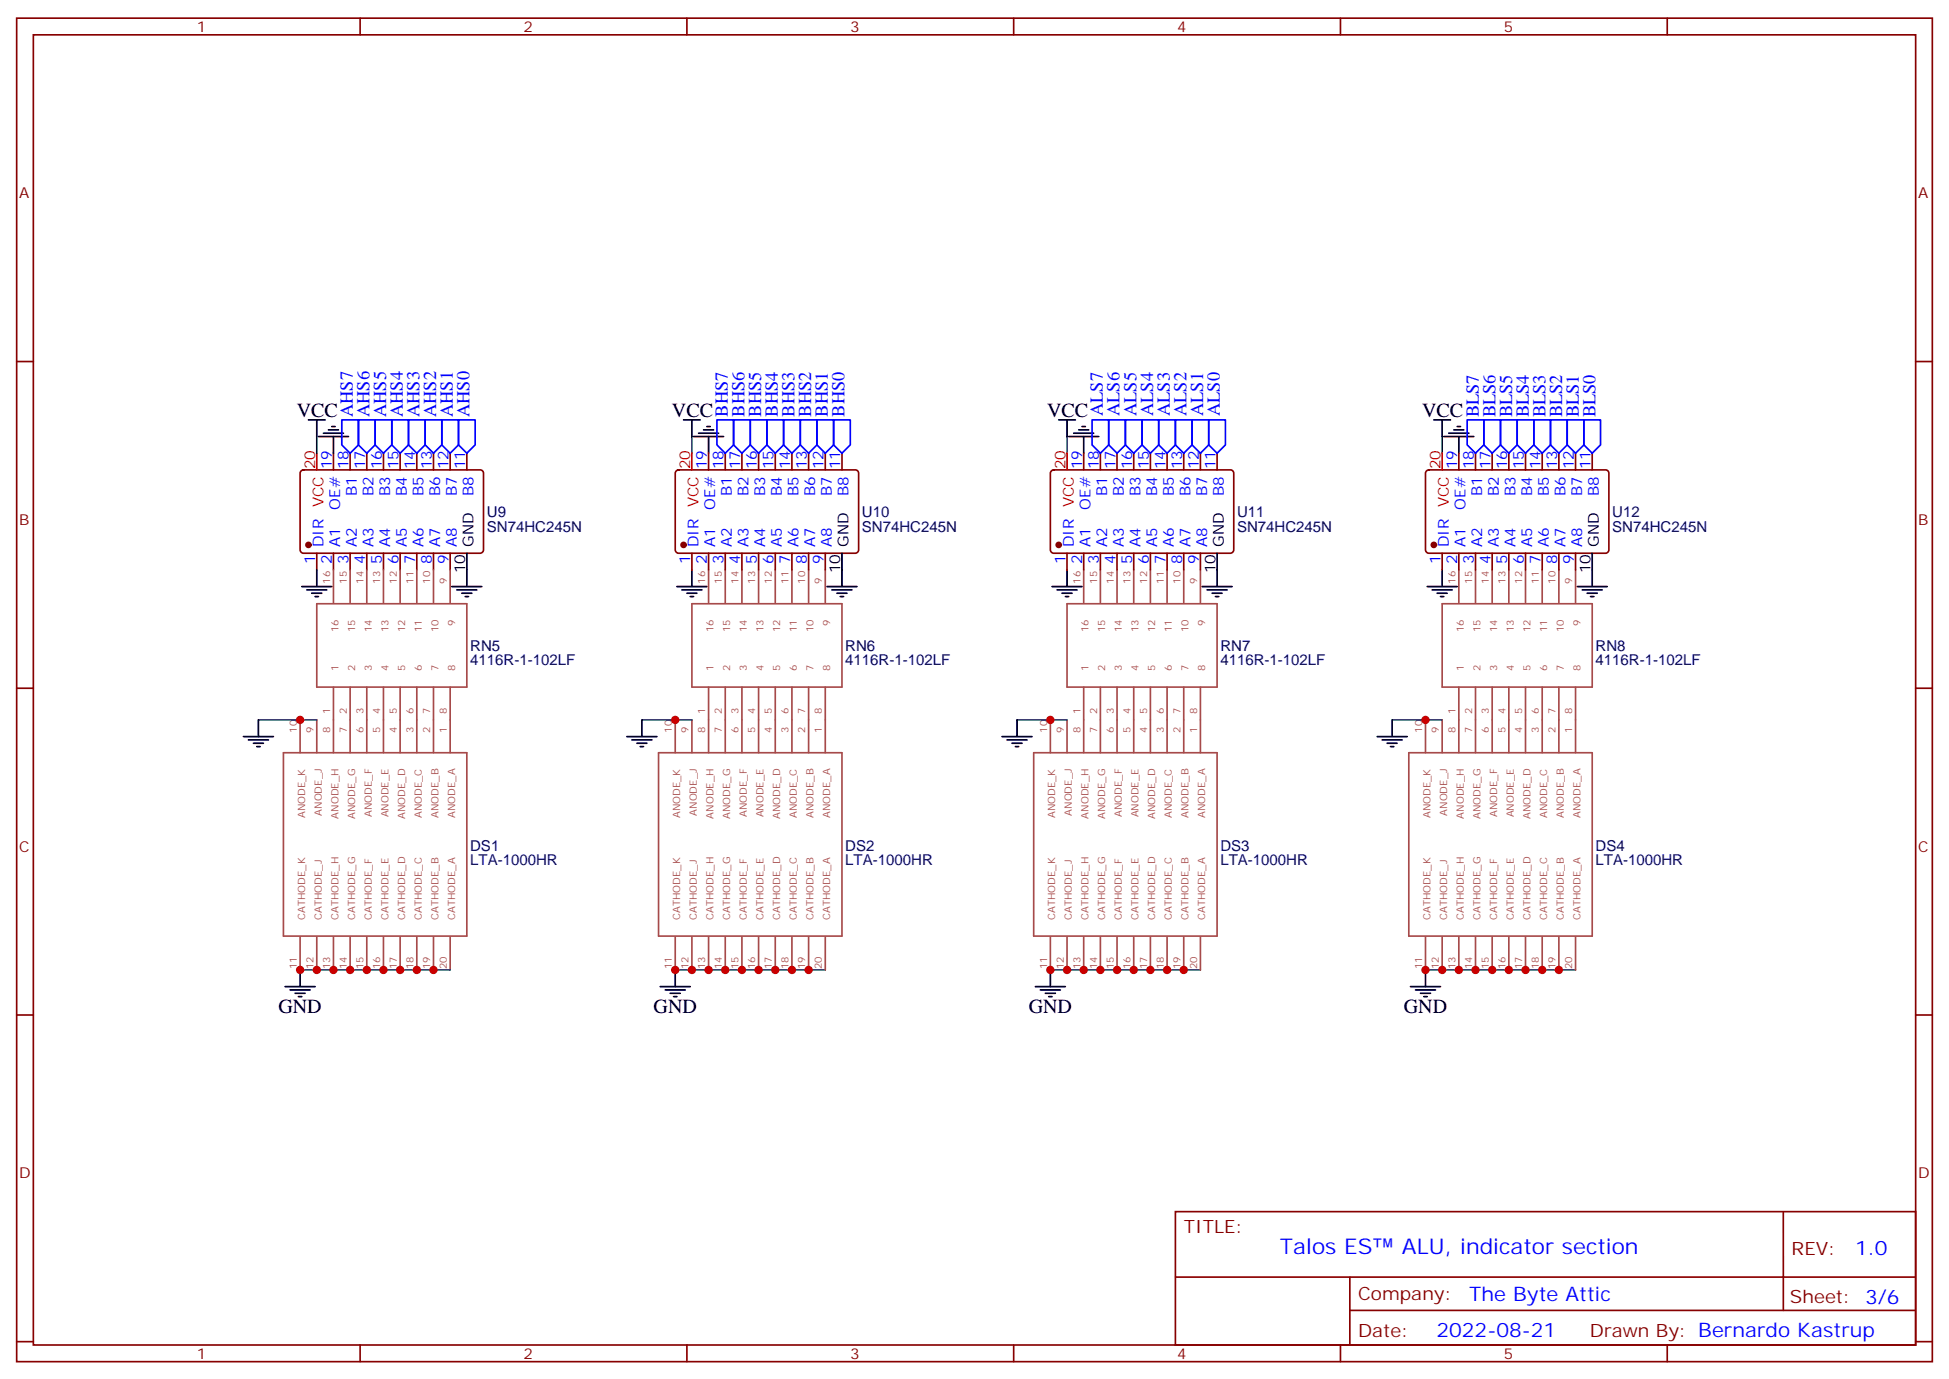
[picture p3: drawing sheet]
<svg xmlns="http://www.w3.org/2000/svg" width="412mm" height="292mm" viewBox="0 0 412 292" stroke-linecap="round" stroke-linejoin="round" font-family="sans-serif">
<defs><g id="words">
<g font-size="4.6" fill="#00f">
<text x="270.8" y="265.5">Talos ES</text>
<text x="296.6" y="265.5">ALU, indicator section</text>
</g>
<g font-size="4.2">
<text x="62.8" y="88.2">VCC</text>
<text x="142.2" y="88.2">VCC</text>
<text x="221.5" y="88.2">VCC</text>
<text x="300.9" y="88.2">VCC</text>
<text x="58.9" y="214.5">GND</text>
<text x="138.3" y="214.5">GND</text>
<text x="217.7" y="214.5">GND</text>
<text x="297" y="214.5">GND</text>
</g>
<g font-size="4.2" fill="#00f">
<text x="392.5" y="265.7">1.0</text>
<text x="310.9" y="275.3">The Byte Attic</text>
<text x="304" y="283.1">2022-08-21</text>
</g>
<g font-size="3.9" fill="#00f">
<text x="74.6" y="88.3" transform="rotate(-90 74.6 88.3)">AHS7</text>
<text x="78.2" y="88.3" transform="rotate(-90 78.2 88.3)">AHS6</text>
<text x="81.7" y="88.3" transform="rotate(-90 81.7 88.3)">AHS5</text>
<text x="85.2" y="88.3" transform="rotate(-90 85.2 88.3)">AHS4</text>
<text x="88.7" y="88.3" transform="rotate(-90 88.7 88.3)">AHS3</text>
<text x="92.3" y="88.3" transform="rotate(-90 92.3 88.3)">AHS2</text>
<text x="95.8" y="88.3" transform="rotate(-90 95.8 88.3)">AHS1</text>
<text x="99.3" y="88.3" transform="rotate(-90 99.3 88.3)">AHS0</text>
<text x="154" y="88.2" transform="rotate(-90 154 88.2)">BHS7</text>
<text x="157.5" y="88.2" transform="rotate(-90 157.5 88.2)">BHS6</text>
<text x="161.1" y="88.2" transform="rotate(-90 161.1 88.2)">BHS5</text>
<text x="164.6" y="88.2" transform="rotate(-90 164.6 88.2)">BHS4</text>
<text x="168.1" y="88.2" transform="rotate(-90 168.1 88.2)">BHS3</text>
<text x="171.7" y="88.2" transform="rotate(-90 171.7 88.2)">BHS2</text>
<text x="175.2" y="88.2" transform="rotate(-90 175.2 88.2)">BHS1</text>
<text x="178.7" y="88.2" transform="rotate(-90 178.7 88.2)">BHS0</text>
<text x="233.4" y="88.1" transform="rotate(-90 233.4 88.1)">ALS7</text>
<text x="236.9" y="88.1" transform="rotate(-90 236.9 88.1)">ALS6</text>
<text x="240.4" y="88.1" transform="rotate(-90 240.4 88.1)">ALS5</text>
<text x="244" y="88.1" transform="rotate(-90 244 88.1)">ALS4</text>
<text x="247.5" y="88.1" transform="rotate(-90 247.5 88.1)">ALS3</text>
<text x="251" y="88.1" transform="rotate(-90 251 88.1)">ALS2</text>
<text x="254.6" y="88.1" transform="rotate(-90 254.6 88.1)">ALS1</text>
<text x="258.1" y="88.1" transform="rotate(-90 258.1 88.1)">ALS0</text>
<text x="312.9" y="88.3" transform="rotate(-90 312.9 88.3)">BLS7</text>
<text x="316.4" y="88.3" transform="rotate(-90 316.4 88.3)">BLS6</text>
<text x="320" y="88.3" transform="rotate(-90 320 88.3)">BLS5</text>
<text x="323.5" y="88.3" transform="rotate(-90 323.5 88.3)">BLS4</text>
<text x="327" y="88.3" transform="rotate(-90 327 88.3)">BLS3</text>
<text x="330.6" y="88.3" transform="rotate(-90 330.6 88.3)">BLS2</text>
<text x="334.1" y="88.3" transform="rotate(-90 334.1 88.3)">BLS1</text>
<text x="337.6" y="88.3" transform="rotate(-90 337.6 88.3)">BLS0</text>
</g>
<g font-size="3.9" fill="#800">
<text x="250.5" y="261">TITLE:</text>
<text x="379.1" y="265.7">REV:</text>
<text x="287.4" y="275.2">Company:</text>
<text x="378.7" y="275.8">Sheet: 3/6</text>
<text x="287.4" y="282.9">Date:</text>
<text x="336.4" y="283">Drawn By: Bernardo Kastrup</text>
</g>
<g font-size="3.2" fill="#800">
<text x="41.6" y="6.8">1</text>
<text x="110.8" y="6.8">2</text>
<text x="179.9" y="6.8">3</text>
<text x="249.1" y="6.8">4</text>
<text x="318.2" y="6.8">5</text>
<text x="4.1" y="41.9">A</text>
<text x="405.9" y="41.9">A</text>
<text x="4.1" y="111.1">B</text>
<text x="405.9" y="111.1">B</text>
<text x="4.1" y="180.2">C</text>
<text x="405.9" y="180.2">C</text>
<text x="4.1" y="249.4">D</text>
<text x="405.9" y="249.4">D</text>
<text x="41.6" y="287.7">1</text>
<text x="110.8" y="287.7">2</text>
<text x="179.9" y="287.7">3</text>
<text x="249.1" y="287.7">4</text>
<text x="318.2" y="287.7">5</text>
</g>
<g font-size="3.2" fill="#f00">
<text x="66.7" y="99.3" transform="rotate(-90 66.7 99.3)">20</text>
<text x="146" y="99.3" transform="rotate(-90 146 99.3)">20</text>
<text x="225.4" y="99.3" transform="rotate(-90 225.4 99.3)">20</text>
<text x="304.8" y="99.3" transform="rotate(-90 304.8 99.3)">20</text>
<text x="68.4" y="107.4" transform="rotate(-90 68.4 107.4)">VCC</text>
<text x="147.8" y="107.4" transform="rotate(-90 147.8 107.4)">VCC</text>
<text x="227.2" y="107.4" transform="rotate(-90 227.2 107.4)">VCC</text>
<text x="306.6" y="107.4" transform="rotate(-90 306.6 107.4)">VCC</text>
</g>
<g font-size="3.2" fill="#00f">
<text x="70.2" y="99.3" transform="rotate(-90 70.2 99.3)">19</text>
<text x="73.7" y="99.3" transform="rotate(-90 73.7 99.3)">18</text>
<text x="77.3" y="99.3" transform="rotate(-90 77.3 99.3)">17</text>
<text x="80.8" y="99.3" transform="rotate(-90 80.8 99.3)">16</text>
<text x="84.3" y="99.3" transform="rotate(-90 84.3 99.3)">15</text>
<text x="87.8" y="99.3" transform="rotate(-90 87.8 99.3)">14</text>
<text x="91.4" y="99.3" transform="rotate(-90 91.4 99.3)">13</text>
<text x="94.9" y="99.3" transform="rotate(-90 94.9 99.3)">12</text>
<text x="98.4" y="99.3" transform="rotate(-90 98.4 99.3)">11</text>
<text x="149.6" y="99.3" transform="rotate(-90 149.6 99.3)">19</text>
<text x="153.1" y="99.3" transform="rotate(-90 153.1 99.3)">18</text>
<text x="156.6" y="99.3" transform="rotate(-90 156.6 99.3)">17</text>
<text x="160.2" y="99.3" transform="rotate(-90 160.2 99.3)">16</text>
<text x="163.7" y="99.3" transform="rotate(-90 163.7 99.3)">15</text>
<text x="167.2" y="99.3" transform="rotate(-90 167.2 99.3)">14</text>
<text x="170.7" y="99.3" transform="rotate(-90 170.7 99.3)">13</text>
<text x="174.3" y="99.3" transform="rotate(-90 174.3 99.3)">12</text>
<text x="177.8" y="99.3" transform="rotate(-90 177.8 99.3)">11</text>
<text x="229" y="99.3" transform="rotate(-90 229 99.3)">19</text>
<text x="232.5" y="99.3" transform="rotate(-90 232.5 99.3)">18</text>
<text x="236" y="99.3" transform="rotate(-90 236 99.3)">17</text>
<text x="239.5" y="99.3" transform="rotate(-90 239.5 99.3)">16</text>
<text x="243.1" y="99.3" transform="rotate(-90 243.1 99.3)">15</text>
<text x="246.6" y="99.3" transform="rotate(-90 246.6 99.3)">14</text>
<text x="250.1" y="99.3" transform="rotate(-90 250.1 99.3)">13</text>
<text x="253.6" y="99.3" transform="rotate(-90 253.6 99.3)">12</text>
<text x="257.2" y="99.3" transform="rotate(-90 257.2 99.3)">11</text>
<text x="308.3" y="99.3" transform="rotate(-90 308.3 99.3)">19</text>
<text x="311.9" y="99.3" transform="rotate(-90 311.9 99.3)">18</text>
<text x="315.4" y="99.3" transform="rotate(-90 315.4 99.3)">17</text>
<text x="318.9" y="99.3" transform="rotate(-90 318.9 99.3)">16</text>
<text x="322.4" y="99.3" transform="rotate(-90 322.4 99.3)">15</text>
<text x="326" y="99.3" transform="rotate(-90 326 99.3)">14</text>
<text x="329.5" y="99.3" transform="rotate(-90 329.5 99.3)">13</text>
<text x="333" y="99.3" transform="rotate(-90 333 99.3)">12</text>
<text x="336.5" y="99.3" transform="rotate(-90 336.5 99.3)">11</text>
<text x="72" y="107.9" transform="rotate(-90 72 107.9)">OE#</text>
<text x="75.5" y="104.9" transform="rotate(-90 75.5 104.9)">B1</text>
<text x="79" y="104.9" transform="rotate(-90 79 104.9)">B2</text>
<text x="82.5" y="104.9" transform="rotate(-90 82.5 104.9)">B3</text>
<text x="86.1" y="104.9" transform="rotate(-90 86.1 104.9)">B4</text>
<text x="89.6" y="104.9" transform="rotate(-90 89.6 104.9)">B5</text>
<text x="93.1" y="104.9" transform="rotate(-90 93.1 104.9)">B6</text>
<text x="96.7" y="104.9" transform="rotate(-90 96.7 104.9)">B7</text>
<text x="100.2" y="104.9" transform="rotate(-90 100.2 104.9)">B8</text>
<text x="151.3" y="107.9" transform="rotate(-90 151.3 107.9)">OE#</text>
<text x="154.9" y="104.9" transform="rotate(-90 154.9 104.9)">B1</text>
<text x="158.4" y="104.9" transform="rotate(-90 158.4 104.9)">B2</text>
<text x="161.9" y="104.9" transform="rotate(-90 161.9 104.9)">B3</text>
<text x="165.5" y="104.9" transform="rotate(-90 165.5 104.9)">B4</text>
<text x="169" y="104.9" transform="rotate(-90 169 104.9)">B5</text>
<text x="172.5" y="104.9" transform="rotate(-90 172.5 104.9)">B6</text>
<text x="176" y="104.9" transform="rotate(-90 176 104.9)">B7</text>
<text x="179.6" y="104.9" transform="rotate(-90 179.6 104.9)">B8</text>
<text x="230.7" y="107.9" transform="rotate(-90 230.7 107.9)">OE#</text>
<text x="234.2" y="104.9" transform="rotate(-90 234.2 104.9)">B1</text>
<text x="237.8" y="104.9" transform="rotate(-90 237.8 104.9)">B2</text>
<text x="241.3" y="104.9" transform="rotate(-90 241.3 104.9)">B3</text>
<text x="244.8" y="104.9" transform="rotate(-90 244.8 104.9)">B4</text>
<text x="248.4" y="104.9" transform="rotate(-90 248.4 104.9)">B5</text>
<text x="251.9" y="104.9" transform="rotate(-90 251.9 104.9)">B6</text>
<text x="255.4" y="104.9" transform="rotate(-90 255.4 104.9)">B7</text>
<text x="258.9" y="104.9" transform="rotate(-90 258.9 104.9)">B8</text>
<text x="310.1" y="107.9" transform="rotate(-90 310.1 107.9)">OE#</text>
<text x="313.6" y="104.9" transform="rotate(-90 313.6 104.9)">B1</text>
<text x="317.1" y="104.9" transform="rotate(-90 317.1 104.9)">B2</text>
<text x="320.7" y="104.9" transform="rotate(-90 320.7 104.9)">B3</text>
<text x="324.2" y="104.9" transform="rotate(-90 324.2 104.9)">B4</text>
<text x="327.7" y="104.9" transform="rotate(-90 327.7 104.9)">B5</text>
<text x="331.3" y="104.9" transform="rotate(-90 331.3 104.9)">B6</text>
<text x="334.8" y="104.9" transform="rotate(-90 334.8 104.9)">B7</text>
<text x="338.3" y="104.9" transform="rotate(-90 338.3 104.9)">B8</text>
<text x="66.7" y="119.3" transform="rotate(-90 66.7 119.3)">1</text>
<text x="68.4" y="115.8" transform="rotate(-90 68.4 115.8)">DIR</text>
<text x="70.2" y="119.3" transform="rotate(-90 70.2 119.3)">2</text>
<text x="72" y="115.8" transform="rotate(-90 72 115.8)">A1</text>
<text x="73.7" y="119.3" transform="rotate(-90 73.7 119.3)">3</text>
<text x="75.5" y="115.8" transform="rotate(-90 75.5 115.8)">A2</text>
<text x="77.3" y="119.3" transform="rotate(-90 77.3 119.3)">4</text>
<text x="79" y="115.8" transform="rotate(-90 79 115.8)">A3</text>
<text x="80.8" y="119.3" transform="rotate(-90 80.8 119.3)">5</text>
<text x="82.5" y="115.8" transform="rotate(-90 82.5 115.8)">A4</text>
<text x="84.3" y="119.3" transform="rotate(-90 84.3 119.3)">6</text>
<text x="86.1" y="115.8" transform="rotate(-90 86.1 115.8)">A5</text>
<text x="87.8" y="119.3" transform="rotate(-90 87.8 119.3)">7</text>
<text x="89.6" y="115.8" transform="rotate(-90 89.6 115.8)">A6</text>
<text x="91.4" y="119.3" transform="rotate(-90 91.4 119.3)">8</text>
<text x="93.1" y="115.8" transform="rotate(-90 93.1 115.8)">A7</text>
<text x="94.9" y="119.3" transform="rotate(-90 94.9 119.3)">9</text>
<text x="96.7" y="115.8" transform="rotate(-90 96.7 115.8)">A8</text>
<text x="146" y="119.3" transform="rotate(-90 146 119.3)">1</text>
<text x="147.8" y="115.8" transform="rotate(-90 147.8 115.8)">DIR</text>
<text x="149.6" y="119.3" transform="rotate(-90 149.6 119.3)">2</text>
<text x="151.3" y="115.8" transform="rotate(-90 151.3 115.8)">A1</text>
<text x="153.1" y="119.3" transform="rotate(-90 153.1 119.3)">3</text>
<text x="154.9" y="115.8" transform="rotate(-90 154.9 115.8)">A2</text>
<text x="156.6" y="119.3" transform="rotate(-90 156.6 119.3)">4</text>
<text x="158.4" y="115.8" transform="rotate(-90 158.4 115.8)">A3</text>
<text x="160.2" y="119.3" transform="rotate(-90 160.2 119.3)">5</text>
<text x="161.9" y="115.8" transform="rotate(-90 161.9 115.8)">A4</text>
<text x="163.7" y="119.3" transform="rotate(-90 163.7 119.3)">6</text>
<text x="165.5" y="115.8" transform="rotate(-90 165.5 115.8)">A5</text>
<text x="167.2" y="119.3" transform="rotate(-90 167.2 119.3)">7</text>
<text x="169" y="115.8" transform="rotate(-90 169 115.8)">A6</text>
<text x="170.7" y="119.3" transform="rotate(-90 170.7 119.3)">8</text>
<text x="172.5" y="115.8" transform="rotate(-90 172.5 115.8)">A7</text>
<text x="174.3" y="119.3" transform="rotate(-90 174.3 119.3)">9</text>
<text x="176" y="115.8" transform="rotate(-90 176 115.8)">A8</text>
<text x="225.4" y="119.3" transform="rotate(-90 225.4 119.3)">1</text>
<text x="227.2" y="115.8" transform="rotate(-90 227.2 115.8)">DIR</text>
<text x="229" y="119.3" transform="rotate(-90 229 119.3)">2</text>
<text x="230.7" y="115.8" transform="rotate(-90 230.7 115.8)">A1</text>
<text x="232.5" y="119.3" transform="rotate(-90 232.5 119.3)">3</text>
<text x="234.2" y="115.8" transform="rotate(-90 234.2 115.8)">A2</text>
<text x="236" y="119.3" transform="rotate(-90 236 119.3)">4</text>
<text x="237.8" y="115.8" transform="rotate(-90 237.8 115.8)">A3</text>
<text x="239.5" y="119.3" transform="rotate(-90 239.5 119.3)">5</text>
<text x="241.3" y="115.8" transform="rotate(-90 241.3 115.8)">A4</text>
<text x="243.1" y="119.3" transform="rotate(-90 243.1 119.3)">6</text>
<text x="244.8" y="115.8" transform="rotate(-90 244.8 115.8)">A5</text>
<text x="246.6" y="119.3" transform="rotate(-90 246.6 119.3)">7</text>
<text x="248.4" y="115.8" transform="rotate(-90 248.4 115.8)">A6</text>
<text x="250.1" y="119.3" transform="rotate(-90 250.1 119.3)">8</text>
<text x="251.9" y="115.8" transform="rotate(-90 251.9 115.8)">A7</text>
<text x="253.6" y="119.3" transform="rotate(-90 253.6 119.3)">9</text>
<text x="255.4" y="115.8" transform="rotate(-90 255.4 115.8)">A8</text>
<text x="304.8" y="119.3" transform="rotate(-90 304.8 119.3)">1</text>
<text x="306.6" y="115.8" transform="rotate(-90 306.6 115.8)">DIR</text>
<text x="308.3" y="119.3" transform="rotate(-90 308.3 119.3)">2</text>
<text x="310.1" y="115.8" transform="rotate(-90 310.1 115.8)">A1</text>
<text x="311.9" y="119.3" transform="rotate(-90 311.9 119.3)">3</text>
<text x="313.6" y="115.8" transform="rotate(-90 313.6 115.8)">A2</text>
<text x="315.4" y="119.3" transform="rotate(-90 315.4 119.3)">4</text>
<text x="317.1" y="115.8" transform="rotate(-90 317.1 115.8)">A3</text>
<text x="318.9" y="119.3" transform="rotate(-90 318.9 119.3)">5</text>
<text x="320.7" y="115.8" transform="rotate(-90 320.7 115.8)">A4</text>
<text x="322.4" y="119.3" transform="rotate(-90 322.4 119.3)">6</text>
<text x="324.2" y="115.8" transform="rotate(-90 324.2 115.8)">A5</text>
<text x="326" y="119.3" transform="rotate(-90 326 119.3)">7</text>
<text x="327.7" y="115.8" transform="rotate(-90 327.7 115.8)">A6</text>
<text x="329.5" y="119.3" transform="rotate(-90 329.5 119.3)">8</text>
<text x="331.3" y="115.8" transform="rotate(-90 331.3 115.8)">A7</text>
<text x="333" y="119.3" transform="rotate(-90 333 119.3)">9</text>
<text x="334.8" y="115.8" transform="rotate(-90 334.8 115.8)">A8</text>
</g>
<g font-size="3.2" fill="#000080">
<text x="103" y="112.6">SN74HC245N</text>
<text x="103" y="109.5">U9</text>
<text x="182.4" y="112.6">SN74HC245N</text>
<text x="182.4" y="109.5">U10</text>
<text x="261.8" y="112.6">SN74HC245N</text>
<text x="261.8" y="109.5">U11</text>
<text x="341.1" y="112.6">SN74HC245N</text>
<text x="341.1" y="109.5">U12</text>
<text x="99.5" y="137.7">RN5</text>
<text x="178.9" y="137.7">RN6</text>
<text x="258.2" y="137.7">RN7</text>
<text x="337.6" y="137.7">RN8</text>
<text x="99.5" y="140.8">4116R-1-102LF</text>
<text x="178.9" y="140.8">4116R-1-102LF</text>
<text x="258.2" y="140.8">4116R-1-102LF</text>
<text x="337.6" y="140.8">4116R-1-102LF</text>
<text x="99.5" y="183.2">LTA-1000HR</text>
<text x="99.5" y="180">DS1</text>
<text x="178.9" y="183.2">LTA-1000HR</text>
<text x="178.9" y="180">DS2</text>
<text x="258.2" y="183.2">LTA-1000HR</text>
<text x="258.2" y="180">DS3</text>
<text x="337.6" y="183.2">LTA-1000HR</text>
<text x="337.6" y="180">DS4</text>
</g>
<g font-size="3.2">
<text x="100.2" y="115.8" transform="rotate(-90 100.2 115.8)">GND</text>
<text x="179.6" y="115.8" transform="rotate(-90 179.6 115.8)">GND</text>
<text x="258.9" y="115.8" transform="rotate(-90 258.9 115.8)">GND</text>
<text x="338.3" y="115.8" transform="rotate(-90 338.3 115.8)">GND</text>
<text x="98.4" y="121.3" transform="rotate(-90 98.4 121.3)">10</text>
<text x="177.8" y="121.3" transform="rotate(-90 177.8 121.3)">10</text>
<text x="257.2" y="121.3" transform="rotate(-90 257.2 121.3)">10</text>
<text x="336.5" y="121.3" transform="rotate(-90 336.5 121.3)">10</text>
</g>
<g font-size="2.1" fill="#a54b4b">
<text x="69.9" y="123.5" transform="rotate(-90 69.9 123.5)">16</text>
<text x="73.4" y="123.5" transform="rotate(-90 73.4 123.5)">15</text>
<text x="76.9" y="123.5" transform="rotate(-90 76.9 123.5)">14</text>
<text x="80.4" y="123.5" transform="rotate(-90 80.4 123.5)">13</text>
<text x="84" y="123.5" transform="rotate(-90 84 123.5)">12</text>
<text x="87.5" y="123.5" transform="rotate(-90 87.5 123.5)">11</text>
<text x="91" y="123.5" transform="rotate(-90 91 123.5)">10</text>
<text x="94.6" y="123.5" transform="rotate(-90 94.6 123.5)">9</text>
<text x="149.2" y="123.5" transform="rotate(-90 149.2 123.5)">16</text>
<text x="152.8" y="123.5" transform="rotate(-90 152.8 123.5)">15</text>
<text x="156.3" y="123.5" transform="rotate(-90 156.3 123.5)">14</text>
<text x="159.8" y="123.5" transform="rotate(-90 159.8 123.5)">13</text>
<text x="163.3" y="123.5" transform="rotate(-90 163.3 123.5)">12</text>
<text x="166.9" y="123.5" transform="rotate(-90 166.9 123.5)">11</text>
<text x="170.4" y="123.5" transform="rotate(-90 170.4 123.5)">10</text>
<text x="173.9" y="123.5" transform="rotate(-90 173.9 123.5)">9</text>
<text x="228.6" y="123.5" transform="rotate(-90 228.6 123.5)">16</text>
<text x="232.1" y="123.5" transform="rotate(-90 232.1 123.5)">15</text>
<text x="235.7" y="123.5" transform="rotate(-90 235.7 123.5)">14</text>
<text x="239.2" y="123.5" transform="rotate(-90 239.2 123.5)">13</text>
<text x="242.7" y="123.5" transform="rotate(-90 242.7 123.5)">12</text>
<text x="246.2" y="123.5" transform="rotate(-90 246.2 123.5)">11</text>
<text x="249.8" y="123.5" transform="rotate(-90 249.8 123.5)">10</text>
<text x="253.3" y="123.5" transform="rotate(-90 253.3 123.5)">9</text>
<text x="308" y="123.5" transform="rotate(-90 308 123.5)">16</text>
<text x="311.5" y="123.5" transform="rotate(-90 311.5 123.5)">15</text>
<text x="315" y="123.5" transform="rotate(-90 315 123.5)">14</text>
<text x="318.6" y="123.5" transform="rotate(-90 318.6 123.5)">13</text>
<text x="322.1" y="123.5" transform="rotate(-90 322.1 123.5)">12</text>
<text x="325.6" y="123.5" transform="rotate(-90 325.6 123.5)">11</text>
<text x="329.2" y="123.5" transform="rotate(-90 329.2 123.5)">10</text>
<text x="332.7" y="123.5" transform="rotate(-90 332.7 123.5)">9</text>
<text x="71.6" y="133.8" transform="rotate(-90 71.6 133.8)">16</text>
<text x="75.1" y="133.8" transform="rotate(-90 75.1 133.8)">15</text>
<text x="78.7" y="133.8" transform="rotate(-90 78.7 133.8)">14</text>
<text x="82.2" y="133.8" transform="rotate(-90 82.2 133.8)">13</text>
<text x="85.7" y="133.8" transform="rotate(-90 85.7 133.8)">12</text>
<text x="89.2" y="133.8" transform="rotate(-90 89.2 133.8)">11</text>
<text x="92.8" y="133.8" transform="rotate(-90 92.8 133.8)">10</text>
<text x="96.3" y="132.5" transform="rotate(-90 96.3 132.5)">9</text>
<text x="151" y="133.8" transform="rotate(-90 151 133.8)">16</text>
<text x="154.5" y="133.8" transform="rotate(-90 154.5 133.8)">15</text>
<text x="158" y="133.8" transform="rotate(-90 158 133.8)">14</text>
<text x="161.6" y="133.8" transform="rotate(-90 161.6 133.8)">13</text>
<text x="165.1" y="133.8" transform="rotate(-90 165.1 133.8)">12</text>
<text x="168.6" y="133.8" transform="rotate(-90 168.6 133.8)">11</text>
<text x="172.1" y="133.8" transform="rotate(-90 172.1 133.8)">10</text>
<text x="175.7" y="132.5" transform="rotate(-90 175.7 132.5)">9</text>
<text x="230.3" y="133.8" transform="rotate(-90 230.3 133.8)">16</text>
<text x="233.9" y="133.8" transform="rotate(-90 233.9 133.8)">15</text>
<text x="237.4" y="133.8" transform="rotate(-90 237.4 133.8)">14</text>
<text x="240.9" y="133.8" transform="rotate(-90 240.9 133.8)">13</text>
<text x="244.5" y="133.8" transform="rotate(-90 244.5 133.8)">12</text>
<text x="248" y="133.8" transform="rotate(-90 248 133.8)">11</text>
<text x="251.5" y="133.8" transform="rotate(-90 251.5 133.8)">10</text>
<text x="255" y="132.5" transform="rotate(-90 255 132.5)">9</text>
<text x="309.7" y="133.8" transform="rotate(-90 309.7 133.8)">16</text>
<text x="313.2" y="133.8" transform="rotate(-90 313.2 133.8)">15</text>
<text x="316.8" y="133.8" transform="rotate(-90 316.8 133.8)">14</text>
<text x="320.3" y="133.8" transform="rotate(-90 320.3 133.8)">13</text>
<text x="323.8" y="133.8" transform="rotate(-90 323.8 133.8)">12</text>
<text x="327.4" y="133.8" transform="rotate(-90 327.4 133.8)">11</text>
<text x="330.9" y="133.8" transform="rotate(-90 330.9 133.8)">10</text>
<text x="334.4" y="132.5" transform="rotate(-90 334.4 132.5)">9</text>
<text x="71.6" y="142.1" transform="rotate(-90 71.6 142.1)">1</text>
<text x="75.1" y="142.1" transform="rotate(-90 75.1 142.1)">2</text>
<text x="78.7" y="142.1" transform="rotate(-90 78.7 142.1)">3</text>
<text x="82.2" y="142.1" transform="rotate(-90 82.2 142.1)">4</text>
<text x="85.7" y="142.1" transform="rotate(-90 85.7 142.1)">5</text>
<text x="89.2" y="142.1" transform="rotate(-90 89.2 142.1)">6</text>
<text x="92.8" y="142.1" transform="rotate(-90 92.8 142.1)">7</text>
<text x="96.3" y="142.1" transform="rotate(-90 96.3 142.1)">8</text>
<text x="151" y="142.1" transform="rotate(-90 151 142.1)">1</text>
<text x="154.5" y="142.1" transform="rotate(-90 154.5 142.1)">2</text>
<text x="158" y="142.1" transform="rotate(-90 158 142.1)">3</text>
<text x="161.6" y="142.1" transform="rotate(-90 161.6 142.1)">4</text>
<text x="165.1" y="142.1" transform="rotate(-90 165.1 142.1)">5</text>
<text x="168.6" y="142.1" transform="rotate(-90 168.6 142.1)">6</text>
<text x="172.1" y="142.1" transform="rotate(-90 172.1 142.1)">7</text>
<text x="175.7" y="142.1" transform="rotate(-90 175.7 142.1)">8</text>
<text x="230.3" y="142.1" transform="rotate(-90 230.3 142.1)">1</text>
<text x="233.9" y="142.1" transform="rotate(-90 233.9 142.1)">2</text>
<text x="237.4" y="142.1" transform="rotate(-90 237.4 142.1)">3</text>
<text x="240.9" y="142.1" transform="rotate(-90 240.9 142.1)">4</text>
<text x="244.5" y="142.1" transform="rotate(-90 244.5 142.1)">5</text>
<text x="248" y="142.1" transform="rotate(-90 248 142.1)">6</text>
<text x="251.5" y="142.1" transform="rotate(-90 251.5 142.1)">7</text>
<text x="255" y="142.1" transform="rotate(-90 255 142.1)">8</text>
<text x="309.7" y="142.1" transform="rotate(-90 309.7 142.1)">1</text>
<text x="313.2" y="142.1" transform="rotate(-90 313.2 142.1)">2</text>
<text x="316.8" y="142.1" transform="rotate(-90 316.8 142.1)">3</text>
<text x="320.3" y="142.1" transform="rotate(-90 320.3 142.1)">4</text>
<text x="323.8" y="142.1" transform="rotate(-90 323.8 142.1)">5</text>
<text x="327.4" y="142.1" transform="rotate(-90 327.4 142.1)">6</text>
<text x="330.9" y="142.1" transform="rotate(-90 330.9 142.1)">7</text>
<text x="334.4" y="142.1" transform="rotate(-90 334.4 142.1)">8</text>
<text x="62.8" y="155" transform="rotate(-90 62.8 155)">10</text>
<text x="66.3" y="155" transform="rotate(-90 66.3 155)">9</text>
<text x="69.9" y="155" transform="rotate(-90 69.9 155)">8</text>
<text x="69.9" y="151" transform="rotate(-90 69.9 151)">1</text>
<text x="73.4" y="155" transform="rotate(-90 73.4 155)">7</text>
<text x="73.4" y="151" transform="rotate(-90 73.4 151)">2</text>
<text x="76.9" y="155" transform="rotate(-90 76.9 155)">6</text>
<text x="76.9" y="151" transform="rotate(-90 76.9 151)">3</text>
<text x="80.4" y="155" transform="rotate(-90 80.4 155)">5</text>
<text x="80.4" y="151" transform="rotate(-90 80.4 151)">4</text>
<text x="84" y="155" transform="rotate(-90 84 155)">4</text>
<text x="84" y="151" transform="rotate(-90 84 151)">5</text>
<text x="87.5" y="155" transform="rotate(-90 87.5 155)">3</text>
<text x="87.5" y="151" transform="rotate(-90 87.5 151)">6</text>
<text x="91" y="155" transform="rotate(-90 91 155)">2</text>
<text x="91" y="151" transform="rotate(-90 91 151)">7</text>
<text x="94.6" y="155" transform="rotate(-90 94.6 155)">1</text>
<text x="94.6" y="151" transform="rotate(-90 94.6 151)">8</text>
<text x="142.2" y="155" transform="rotate(-90 142.2 155)">10</text>
<text x="145.7" y="155" transform="rotate(-90 145.7 155)">9</text>
<text x="149.2" y="155" transform="rotate(-90 149.2 155)">8</text>
<text x="149.2" y="151" transform="rotate(-90 149.2 151)">1</text>
<text x="152.8" y="155" transform="rotate(-90 152.8 155)">7</text>
<text x="152.8" y="151" transform="rotate(-90 152.8 151)">2</text>
<text x="156.3" y="155" transform="rotate(-90 156.3 155)">6</text>
<text x="156.3" y="151" transform="rotate(-90 156.3 151)">3</text>
<text x="159.8" y="155" transform="rotate(-90 159.8 155)">5</text>
<text x="159.8" y="151" transform="rotate(-90 159.8 151)">4</text>
<text x="163.3" y="155" transform="rotate(-90 163.3 155)">4</text>
<text x="163.3" y="151" transform="rotate(-90 163.3 151)">5</text>
<text x="166.9" y="155" transform="rotate(-90 166.9 155)">3</text>
<text x="166.9" y="151" transform="rotate(-90 166.9 151)">6</text>
<text x="170.4" y="155" transform="rotate(-90 170.4 155)">2</text>
<text x="170.4" y="151" transform="rotate(-90 170.4 151)">7</text>
<text x="173.9" y="155" transform="rotate(-90 173.9 155)">1</text>
<text x="173.9" y="151" transform="rotate(-90 173.9 151)">8</text>
<text x="221.6" y="155" transform="rotate(-90 221.6 155)">10</text>
<text x="225.1" y="155" transform="rotate(-90 225.1 155)">9</text>
<text x="228.6" y="155" transform="rotate(-90 228.6 155)">8</text>
<text x="228.6" y="151" transform="rotate(-90 228.6 151)">1</text>
<text x="232.1" y="155" transform="rotate(-90 232.1 155)">7</text>
<text x="232.1" y="151" transform="rotate(-90 232.1 151)">2</text>
<text x="235.7" y="155" transform="rotate(-90 235.7 155)">6</text>
<text x="235.7" y="151" transform="rotate(-90 235.7 151)">3</text>
<text x="239.2" y="155" transform="rotate(-90 239.2 155)">5</text>
<text x="239.2" y="151" transform="rotate(-90 239.2 151)">4</text>
<text x="242.7" y="155" transform="rotate(-90 242.7 155)">4</text>
<text x="242.7" y="151" transform="rotate(-90 242.7 151)">5</text>
<text x="246.2" y="155" transform="rotate(-90 246.2 155)">3</text>
<text x="246.2" y="151" transform="rotate(-90 246.2 151)">6</text>
<text x="249.8" y="155" transform="rotate(-90 249.8 155)">2</text>
<text x="249.8" y="151" transform="rotate(-90 249.8 151)">7</text>
<text x="253.3" y="155" transform="rotate(-90 253.3 155)">1</text>
<text x="253.3" y="151" transform="rotate(-90 253.3 151)">8</text>
<text x="300.9" y="155" transform="rotate(-90 300.9 155)">10</text>
<text x="304.5" y="155" transform="rotate(-90 304.5 155)">9</text>
<text x="308" y="155" transform="rotate(-90 308 155)">8</text>
<text x="308" y="151" transform="rotate(-90 308 151)">1</text>
<text x="311.5" y="155" transform="rotate(-90 311.5 155)">7</text>
<text x="311.5" y="151" transform="rotate(-90 311.5 151)">2</text>
<text x="315" y="155" transform="rotate(-90 315 155)">6</text>
<text x="315" y="151" transform="rotate(-90 315 151)">3</text>
<text x="318.6" y="155" transform="rotate(-90 318.6 155)">5</text>
<text x="318.6" y="151" transform="rotate(-90 318.6 151)">4</text>
<text x="322.1" y="155" transform="rotate(-90 322.1 155)">4</text>
<text x="322.1" y="151" transform="rotate(-90 322.1 151)">5</text>
<text x="325.6" y="155" transform="rotate(-90 325.6 155)">3</text>
<text x="325.6" y="151" transform="rotate(-90 325.6 151)">6</text>
<text x="329.2" y="155" transform="rotate(-90 329.2 155)">2</text>
<text x="329.2" y="151" transform="rotate(-90 329.2 151)">7</text>
<text x="332.7" y="155" transform="rotate(-90 332.7 155)">1</text>
<text x="332.7" y="151" transform="rotate(-90 332.7 151)">8</text>
<text x="64.5" y="173.1" transform="rotate(-90 64.5 173.1)">ANODE_K</text>
<text x="68.1" y="172.6" transform="rotate(-90 68.1 172.6)">ANODE_J</text>
<text x="71.6" y="173.3" transform="rotate(-90 71.6 173.3)">ANODE_H</text>
<text x="75.1" y="173.3" transform="rotate(-90 75.1 173.3)">ANODE_G</text>
<text x="78.7" y="172.9" transform="rotate(-90 78.7 172.9)">ANODE_F</text>
<text x="82.2" y="173" transform="rotate(-90 82.2 173)">ANODE_E</text>
<text x="85.7" y="173.3" transform="rotate(-90 85.7 173.3)">ANODE_D</text>
<text x="89.2" y="173.2" transform="rotate(-90 89.2 173.2)">ANODE_C</text>
<text x="92.8" y="173.1" transform="rotate(-90 92.8 173.1)">ANODE_B</text>
<text x="96.3" y="173.1" transform="rotate(-90 96.3 173.1)">ANODE_A</text>
<text x="143.9" y="173.1" transform="rotate(-90 143.9 173.1)">ANODE_K</text>
<text x="147.4" y="172.6" transform="rotate(-90 147.4 172.6)">ANODE_J</text>
<text x="151" y="173.3" transform="rotate(-90 151 173.3)">ANODE_H</text>
<text x="154.5" y="173.3" transform="rotate(-90 154.5 173.3)">ANODE_G</text>
<text x="158" y="172.9" transform="rotate(-90 158 172.9)">ANODE_F</text>
<text x="161.6" y="173" transform="rotate(-90 161.6 173)">ANODE_E</text>
<text x="165.1" y="173.3" transform="rotate(-90 165.1 173.3)">ANODE_D</text>
<text x="168.6" y="173.2" transform="rotate(-90 168.6 173.2)">ANODE_C</text>
<text x="172.1" y="173.1" transform="rotate(-90 172.1 173.1)">ANODE_B</text>
<text x="175.7" y="173.1" transform="rotate(-90 175.7 173.1)">ANODE_A</text>
<text x="223.3" y="173.1" transform="rotate(-90 223.3 173.1)">ANODE_K</text>
<text x="226.8" y="172.6" transform="rotate(-90 226.8 172.6)">ANODE_J</text>
<text x="230.3" y="173.3" transform="rotate(-90 230.3 173.3)">ANODE_H</text>
<text x="233.9" y="173.3" transform="rotate(-90 233.9 173.3)">ANODE_G</text>
<text x="237.4" y="172.9" transform="rotate(-90 237.4 172.9)">ANODE_F</text>
<text x="240.9" y="173" transform="rotate(-90 240.9 173)">ANODE_E</text>
<text x="244.5" y="173.3" transform="rotate(-90 244.5 173.3)">ANODE_D</text>
<text x="248" y="173.2" transform="rotate(-90 248 173.2)">ANODE_C</text>
<text x="251.5" y="173.1" transform="rotate(-90 251.5 173.1)">ANODE_B</text>
<text x="255" y="173.1" transform="rotate(-90 255 173.1)">ANODE_A</text>
<text x="302.7" y="173.1" transform="rotate(-90 302.7 173.1)">ANODE_K</text>
<text x="306.2" y="172.6" transform="rotate(-90 306.2 172.6)">ANODE_J</text>
<text x="309.7" y="173.3" transform="rotate(-90 309.7 173.3)">ANODE_H</text>
<text x="313.2" y="173.3" transform="rotate(-90 313.2 173.3)">ANODE_G</text>
<text x="316.8" y="172.9" transform="rotate(-90 316.8 172.9)">ANODE_F</text>
<text x="320.3" y="173" transform="rotate(-90 320.3 173)">ANODE_E</text>
<text x="323.8" y="173.3" transform="rotate(-90 323.8 173.3)">ANODE_D</text>
<text x="327.4" y="173.2" transform="rotate(-90 327.4 173.2)">ANODE_C</text>
<text x="330.9" y="173.1" transform="rotate(-90 330.9 173.1)">ANODE_B</text>
<text x="334.4" y="173.1" transform="rotate(-90 334.4 173.1)">ANODE_A</text>
<text x="64.5" y="194.8" transform="rotate(-90 64.5 194.8)">CATHODE_K</text>
<text x="68.1" y="194.8" transform="rotate(-90 68.1 194.8)">CATHODE_J</text>
<text x="71.6" y="194.8" transform="rotate(-90 71.6 194.8)">CATHODE_H</text>
<text x="75.1" y="194.8" transform="rotate(-90 75.1 194.8)">CATHODE_G</text>
<text x="78.7" y="194.8" transform="rotate(-90 78.7 194.8)">CATHODE_F</text>
<text x="82.2" y="194.8" transform="rotate(-90 82.2 194.8)">CATHODE_E</text>
<text x="85.7" y="194.8" transform="rotate(-90 85.7 194.8)">CATHODE_D</text>
<text x="89.2" y="194.8" transform="rotate(-90 89.2 194.8)">CATHODE_C</text>
<text x="92.8" y="194.8" transform="rotate(-90 92.8 194.8)">CATHODE_B</text>
<text x="96.3" y="194.8" transform="rotate(-90 96.3 194.8)">CATHODE_A</text>
<text x="143.9" y="194.8" transform="rotate(-90 143.9 194.8)">CATHODE_K</text>
<text x="147.4" y="194.8" transform="rotate(-90 147.4 194.8)">CATHODE_J</text>
<text x="151" y="194.8" transform="rotate(-90 151 194.8)">CATHODE_H</text>
<text x="154.5" y="194.8" transform="rotate(-90 154.5 194.8)">CATHODE_G</text>
<text x="158" y="194.8" transform="rotate(-90 158 194.8)">CATHODE_F</text>
<text x="161.6" y="194.8" transform="rotate(-90 161.6 194.8)">CATHODE_E</text>
<text x="165.1" y="194.8" transform="rotate(-90 165.1 194.8)">CATHODE_D</text>
<text x="168.6" y="194.8" transform="rotate(-90 168.6 194.8)">CATHODE_C</text>
<text x="172.1" y="194.8" transform="rotate(-90 172.1 194.8)">CATHODE_B</text>
<text x="175.7" y="194.8" transform="rotate(-90 175.7 194.8)">CATHODE_A</text>
<text x="223.3" y="194.8" transform="rotate(-90 223.3 194.8)">CATHODE_K</text>
<text x="226.8" y="194.8" transform="rotate(-90 226.8 194.8)">CATHODE_J</text>
<text x="230.3" y="194.8" transform="rotate(-90 230.3 194.8)">CATHODE_H</text>
<text x="233.9" y="194.8" transform="rotate(-90 233.9 194.8)">CATHODE_G</text>
<text x="237.4" y="194.8" transform="rotate(-90 237.4 194.8)">CATHODE_F</text>
<text x="240.9" y="194.8" transform="rotate(-90 240.9 194.8)">CATHODE_E</text>
<text x="244.5" y="194.8" transform="rotate(-90 244.5 194.8)">CATHODE_D</text>
<text x="248" y="194.8" transform="rotate(-90 248 194.8)">CATHODE_C</text>
<text x="251.5" y="194.8" transform="rotate(-90 251.5 194.8)">CATHODE_B</text>
<text x="255" y="194.8" transform="rotate(-90 255 194.8)">CATHODE_A</text>
<text x="302.7" y="194.8" transform="rotate(-90 302.7 194.8)">CATHODE_K</text>
<text x="306.2" y="194.8" transform="rotate(-90 306.2 194.8)">CATHODE_J</text>
<text x="309.7" y="194.8" transform="rotate(-90 309.7 194.8)">CATHODE_H</text>
<text x="313.2" y="194.8" transform="rotate(-90 313.2 194.8)">CATHODE_G</text>
<text x="316.8" y="194.8" transform="rotate(-90 316.8 194.8)">CATHODE_F</text>
<text x="320.3" y="194.8" transform="rotate(-90 320.3 194.8)">CATHODE_E</text>
<text x="323.8" y="194.8" transform="rotate(-90 323.8 194.8)">CATHODE_D</text>
<text x="327.4" y="194.8" transform="rotate(-90 327.4 194.8)">CATHODE_C</text>
<text x="330.9" y="194.8" transform="rotate(-90 330.9 194.8)">CATHODE_B</text>
<text x="334.4" y="194.8" transform="rotate(-90 334.4 194.8)">CATHODE_A</text>
<text x="62.8" y="205.1" transform="rotate(-90 62.8 205.1)">11</text>
<text x="66.3" y="205.1" transform="rotate(-90 66.3 205.1)">12</text>
<text x="69.9" y="205.1" transform="rotate(-90 69.9 205.1)">13</text>
<text x="73.4" y="205.1" transform="rotate(-90 73.4 205.1)">14</text>
<text x="76.9" y="205.1" transform="rotate(-90 76.9 205.1)">15</text>
<text x="80.4" y="205.1" transform="rotate(-90 80.4 205.1)">16</text>
<text x="84" y="205.1" transform="rotate(-90 84 205.1)">17</text>
<text x="87.5" y="205.1" transform="rotate(-90 87.5 205.1)">18</text>
<text x="91" y="205.1" transform="rotate(-90 91 205.1)">19</text>
<text x="94.6" y="205.1" transform="rotate(-90 94.6 205.1)">20</text>
<text x="142.2" y="205.1" transform="rotate(-90 142.2 205.1)">11</text>
<text x="145.7" y="205.1" transform="rotate(-90 145.7 205.1)">12</text>
<text x="149.2" y="205.1" transform="rotate(-90 149.2 205.1)">13</text>
<text x="152.8" y="205.1" transform="rotate(-90 152.8 205.1)">14</text>
<text x="156.3" y="205.1" transform="rotate(-90 156.3 205.1)">15</text>
<text x="159.8" y="205.1" transform="rotate(-90 159.8 205.1)">16</text>
<text x="163.3" y="205.1" transform="rotate(-90 163.3 205.1)">17</text>
<text x="166.9" y="205.1" transform="rotate(-90 166.9 205.1)">18</text>
<text x="170.4" y="205.1" transform="rotate(-90 170.4 205.1)">19</text>
<text x="173.9" y="205.1" transform="rotate(-90 173.9 205.1)">20</text>
<text x="221.6" y="205.1" transform="rotate(-90 221.6 205.1)">11</text>
<text x="225.1" y="205.1" transform="rotate(-90 225.1 205.1)">12</text>
<text x="228.6" y="205.1" transform="rotate(-90 228.6 205.1)">13</text>
<text x="232.1" y="205.1" transform="rotate(-90 232.1 205.1)">14</text>
<text x="235.7" y="205.1" transform="rotate(-90 235.7 205.1)">15</text>
<text x="239.2" y="205.1" transform="rotate(-90 239.2 205.1)">16</text>
<text x="242.7" y="205.1" transform="rotate(-90 242.7 205.1)">17</text>
<text x="246.2" y="205.1" transform="rotate(-90 246.2 205.1)">18</text>
<text x="249.8" y="205.1" transform="rotate(-90 249.8 205.1)">19</text>
<text x="253.3" y="205.1" transform="rotate(-90 253.3 205.1)">20</text>
<text x="300.9" y="205.1" transform="rotate(-90 300.9 205.1)">11</text>
<text x="304.5" y="205.1" transform="rotate(-90 304.5 205.1)">12</text>
<text x="308" y="205.1" transform="rotate(-90 308 205.1)">13</text>
<text x="311.5" y="205.1" transform="rotate(-90 311.5 205.1)">14</text>
<text x="315" y="205.1" transform="rotate(-90 315 205.1)">15</text>
<text x="318.6" y="205.1" transform="rotate(-90 318.6 205.1)">16</text>
<text x="322.1" y="205.1" transform="rotate(-90 322.1 205.1)">17</text>
<text x="325.6" y="205.1" transform="rotate(-90 325.6 205.1)">18</text>
<text x="329.2" y="205.1" transform="rotate(-90 329.2 205.1)">19</text>
<text x="332.7" y="205.1" transform="rotate(-90 332.7 205.1)">20</text>
</g>
</g></defs>
<g fill="none" stroke="#870000" stroke-width=".35">
<path d="M3.5 3.8h405.4v284.4h-405.4zM7.1 7.4h398.2v277.3h-398.2zM76.2 3.8v3.6M145.3 3.8v3.6M214.5 3.8v3.6M283.6 3.8v3.6M352.8 3.8v3.6M3.5 76.5h3.6M405.3 76.5h3.6M63.7 99.7l.5-.3h37.4a.71 .71 0 0 1 .7 .8v16.2a.76 .76 0 0 1-.7 .7h-37.4a.76 .76 0 0 1-.7-.7v-16.2zM70.6 95.9v3.5M74.1 95.9v3.5"/>
<path d="M77.6 95.9v3.5M81.1 95.9v3.5M84.7 95.9v3.5M88.2 95.9v3.5M91.7 95.9v3.5M95.2 95.9v3.5M98.8 95.9v3.5M143.1 99.7l.5-.3h37.4a.71 .71 0 0 1 .7 .8v16.2a.76 .76 0 0 1-.7 .7h-37.4a.76 .76 0 0 1-.7-.7v-16.2zM149.9 95.9v3.5M153.5 95.9v3.5M157 95.9v3.5M160.5 95.9v3.5"/>
<path d="M164 95.9v3.5M167.6 95.9v3.5M171.1 95.9v3.5M174.6 95.9v3.5M178.2 95.9v3.5M222.5 99.7l.5-.3h37.3a.71 .71 0 0 1 .8 .8v16.2a.76 .76 0 0 1-.8 .7h-37.3a.76 .76 0 0 1-.8-.7v-16.2zM229.3 95.9v3.5M232.8 95.9v3.5M236.4 95.9v3.5M239.9 95.9v3.5M243.4 95.9v3.5M246.9 95.9v3.5"/>
<path d="M250.5 95.9v3.5M254 95.9v3.5M257.5 95.9v3.5M301.9 99.7l.4-.3h37.4a.71 .71 0 0 1 .7 .8v16.2a.76 .76 0 0 1-.7 .7h-37.4a.76 .76 0 0 1-.7-.7v-16.2zM308.7 95.9v3.5M312.2 95.9v3.5M315.7 95.9v3.5M319.3 95.9v3.5M322.8 95.9v3.5M326.3 95.9v3.5M329.8 95.9v3.5M333.4 95.9v3.5"/>
<path d="M336.9 95.9v3.5M67 117.1v3.5M70.6 117.1v3.5M74.1 117.1v3.5M77.6 117.1v3.5M81.1 117.1v3.5M84.7 117.1v3.5M88.2 117.1v3.5M91.7 117.1v3.5M95.2 117.1v3.5M146.4 117.1v3.5M149.9 117.1v3.5"/>
<path d="M153.5 117.1v3.5M157 117.1v3.5M160.5 117.1v3.5M164 117.1v3.5M167.6 117.1v3.5M171.1 117.1v3.5M174.6 117.1v3.5M225.8 117.1v3.5M229.3 117.1v3.5M232.8 117.1v3.5M236.4 117.1v3.5M239.9 117.1v3.5"/>
<path d="M243.4 117.1v3.5M246.9 117.1v3.5M250.5 117.1v3.5M254 117.1v3.5M305.2 117.1v3.5M308.7 117.1v3.5M312.2 117.1v3.5M315.7 117.1v3.5M319.3 117.1v3.5M322.8 117.1v3.5M326.3 117.1v3.5M329.8 117.1v3.5"/>
<path d="M333.4 117.1v3.5M3.5 145.7h3.6M405.3 145.7h3.6M3.5 214.8h3.6M405.3 214.8h3.6M248.7 256.4h156.6v28.3h-156.6zM377.3 256.5v20.8M248.7 270.3h156.5M285.6 277.3h119.6M285.6 270.3v14.1M3.5 284h3.6M76.2 284.7v3.5"/>
<path d="M145.3 284.7v3.5M214.5 284.7v3.5M283.6 284.7v3.5M352.8 284.7v3.5M405.3 284h3.6"/>
</g>
<g fill="#870000" stroke="#870000" stroke-width=".35">
<circle cx="65.3" cy="115.3" r=".53"/>
<circle cx="144.6" cy="115.3" r=".53"/>
<circle cx="224" cy="115.3" r=".53"/>
<circle cx="303.4" cy="115.3" r=".53"/>
</g>
<g fill="none" stroke="#000" stroke-width=".35">
<path d="M65.3 88.9h3.5M67 88.9v3.5M67.4 92.4h6.3M68.4 91.7h4.3M69.5 91h2.1M70.2 90.3h.7M70.6 92.4v3.5M144.6 88.9h3.6M146.4 88.9v3.5M146.8 92.4h6.3M147.8 91.7h4.2M148.9 91h2.1"/>
<path d="M149.6 90.3h.7M149.9 92.4v3.5M224 88.9h3.5M225.8 88.9v3.5M226.1 92.4h6.4M227.2 91.7h4.2M228.2 91h2.2M229 90.3h.7M229.3 92.4v3.5M303.4 88.9h3.5M305.2 88.9v3.5M305.5 92.4h6.4"/>
<path d="M306.6 91.7h4.2M307.6 91h2.1M308.3 90.3h.7M308.7 92.4v3.5M98.8 117.1v7M178.2 117.1v7M257.5 117.1v7M336.9 117.1v7M63.9 124.1h6.3M64.9 124.8h4.2M66 125.6h2.1M66.7 126.3h.7"/>
<path d="M67 120.6v3.5M95.6 124.1h6.4M96.7 124.8h4.2M97.7 125.6h2.1M98.4 126.3h.7M143.2 124.1h6.4M144.3 124.8h4.2M145.3 125.6h2.2M146 126.3h.8M146.4 120.6v3.5M175 124.1h6.3M176 124.8h4.3"/>
<path d="M177.1 125.6h2.1M177.8 126.3h.7M222.6 124.1h6.4M223.7 124.8h4.2M224.7 125.6h2.1M225.4 126.3h.7M225.8 120.6v3.5M254.4 124.1h6.3M255.4 124.8h4.2M256.5 125.6h2.1M257.2 126.3h.7M302 124.1h6.3"/>
<path d="M303 124.8h4.3M304.1 125.6h2.1M304.8 126.3h.7M305.2 120.6v3.5M333.7 124.1h6.4M334.8 124.8h4.2M335.8 125.6h2.2M336.5 126.3h.8M51.5 155.9h6.4M52.6 156.6h4.2M53.6 157.3h2.1M54.3 158h.7"/>
<path d="M54.7 152.4v3.5M132.6 155.9h6.4M133.7 156.6h4.2M134.8 157.3h2.1M135.5 158h.7M135.8 152.4v3.5M212 155.9h6.4M213.1 156.6h4.2M214.1 157.3h2.2M214.8 158h.7M215.2 152.4v3.5M291.4 155.9h6.3"/>
<path d="M292.5 156.6h4.2M293.5 157.3h2.1M294.2 158h.7M294.6 152.4v3.5M60.3 208.8h6.4M61.4 209.5h4.2M62.4 210.2h2.2M63.1 210.9h.8M63.5 205.3v3.5M139.7 208.8h6.3M140.8 209.5h4.2M141.8 210.2h2.1"/>
<path d="M142.5 210.9h.7M142.9 205.3v3.5M219.1 208.8h6.3M220.1 209.5h4.3M221.2 210.2h2.1M221.9 210.9h.7M222.2 205.3v3.5M298.4 208.8h6.4M299.5 209.5h4.2M300.6 210.2h2.1M301.3 210.9h.7M301.6 205.3v3.5"/>
</g>
<path d="M67 95.9v3.5M146.4 95.9v3.5M225.8 95.9v3.5M305.2 95.9v3.5" fill="none" stroke="#f00" stroke-width=".35"/>
<g fill="none" stroke="#a64a4a" stroke-width=".35">
<path d="M67 127.8h31.8v17.6h-31.8zM70.6 120.6v7M74.1 120.6v7M77.6 120.6v7M81.1 120.6v7M84.7 120.6v7M88.2 120.6v7M91.7 120.6v7M95.2 120.6v7M146.4 127.8h31.8v17.6h-31.8zM149.9 120.6v7M153.5 120.6v7"/>
<path d="M157 120.6v7M160.5 120.6v7M164 120.6v7M167.6 120.6v7M171.1 120.6v7M174.6 120.6v7M225.8 127.8h31.7v17.6h-31.7zM229.3 120.6v7M232.8 120.6v7M236.4 120.6v7M239.9 120.6v7M243.4 120.6v7"/>
<path d="M246.9 120.6v7M250.5 120.6v7M254 120.6v7M305.2 127.8h31.7v17.6h-31.7zM308.7 120.6v7M312.2 120.6v7M315.7 120.6v7M319.3 120.6v7M322.8 120.6v7M326.3 120.6v7M329.8 120.6v7M333.4 120.6v7"/>
<path d="M60 159.3h38.8v38.8h-38.8zM63.5 152.4v6.9M67 152.4v6.9M70.6 145.4v13.9M74.1 145.4v13.9M77.6 145.4v13.9M81.1 145.4v13.9M84.7 145.4v13.9M88.2 145.4v13.9M91.7 145.4v13.9M95.2 145.4v13.9M139.3 159.3h38.9v38.8h-38.9z"/>
<path d="M142.9 152.4v6.9M146.4 152.4v6.9M149.9 145.4v13.9M153.5 145.4v13.9M157 145.4v13.9M160.5 145.4v13.9M164 145.4v13.9M167.6 145.4v13.9M171.1 145.4v13.9M174.6 145.4v13.9M218.7 159.3h38.8v38.8h-38.8zM222.2 152.4v6.9"/>
<path d="M225.8 152.4v6.9M229.3 145.4v13.9M232.8 145.4v13.9M236.4 145.4v13.9M239.9 145.4v13.9M243.4 145.4v13.9M246.9 145.4v13.9M250.5 145.4v13.9M254 145.4v13.9M298.1 159.3h38.8v38.8h-38.8zM301.6 152.4v6.9M305.2 152.4v6.9"/>
<path d="M308.7 145.4v13.9M312.2 145.4v13.9M315.7 145.4v13.9M319.3 145.4v13.9M322.8 145.4v13.9M326.3 145.4v13.9M329.8 145.4v13.9M333.4 145.4v13.9M63.5 198.3v7M67 198.3v7M70.6 198.3v7M74.1 198.3v7"/>
<path d="M77.6 198.3v7M81.1 198.3v7M84.7 198.3v7M88.2 198.3v7M91.7 198.3v7M95.2 198.3v7M142.9 198.3v7M146.4 198.3v7M149.9 198.3v7M153.5 198.3v7M157 198.3v7M160.5 198.3v7"/>
<path d="M164 198.3v7M167.6 198.3v7M171.1 198.3v7M174.6 198.3v7M222.2 198.3v7M225.8 198.3v7M229.3 198.3v7M232.8 198.3v7M236.4 198.3v7M239.9 198.3v7M243.4 198.3v7M246.9 198.3v7"/>
<path d="M250.5 198.3v7M254 198.3v7M301.6 198.3v7M305.2 198.3v7M308.7 198.3v7M312.2 198.3v7M315.7 198.3v7M319.3 198.3v7M322.8 198.3v7M326.3 198.3v7M329.8 198.3v7M333.4 198.3v7"/>
</g>
<path d="M67 92.4v3.5M146.4 92.4v3.5M225.8 92.4v3.5M305.2 92.4v3.5M54.7 152.4h12.3M135.8 152.4h10.6M215.2 152.4h10.6M294.6 152.4h10.6M63.5 205.3h31.7M142.9 205.3h31.7M222.2 205.3h31.8M301.6 205.3h31.8" fill="none" stroke="#008700" stroke-width=".35"/>
<g fill="none" stroke="#00f" stroke-width=".35">
<path d="M72.3 88.9h3.5v5.3l-1.7 1.7-1.8-1.7zM75.8 88.9h3.6v5.3l-1.8 1.7-1.8-1.7zM79.4 88.9h3.5v5.3l-1.8 1.7-1.7-1.7zM82.9 88.9h3.5v5.3l-1.7 1.7-1.8-1.7zM86.4 88.9h3.6v5.3l-1.8 1.7-1.8-1.7zM90 88.9h3.5v5.3l-1.8 1.7-1.7-1.7zM93.5 88.9h3.5v5.3l-1.8 1.7-1.7-1.7zM97 88.9h3.5v5.3l-1.7 1.7-1.8-1.7zM151.7 88.9h3.5v5.3l-1.7 1.7-1.8-1.7zM155.2 88.9h3.5v5.3l-1.7 1.7-1.8-1.7zM158.7 88.9h3.6v5.3l-1.8 1.7-1.8-1.7zM162.3 88.9h3.5v5.3l-1.8 1.7-1.7-1.7z"/>
<path d="M165.8 88.9h3.5v5.3l-1.7 1.7-1.8-1.7zM169.3 88.9h3.6v5.3l-1.8 1.7-1.8-1.7zM172.9 88.9h3.5v5.3l-1.8 1.7-1.7-1.7zM176.4 88.9h3.5v5.3l-1.7 1.7-1.8-1.7zM231.1 88.9h3.5v5.3l-1.8 1.7-1.7-1.7zM234.6 88.9h3.5v5.3l-1.7 1.7-1.8-1.7zM238.1 88.9h3.6v5.3l-1.8 1.7-1.8-1.7zM241.7 88.9h3.5v5.3l-1.8 1.7-1.7-1.7zM245.2 88.9h3.5v5.3l-1.8 1.7-1.7-1.7zM248.7 88.9h3.5v5.3l-1.7 1.7-1.8-1.7zM252.2 88.9h3.6v5.3l-1.8 1.7-1.8-1.7zM255.8 88.9h3.5v5.3l-1.8 1.7-1.7-1.7z"/>
<path d="M310.4 88.9h3.6v5.3l-1.8 1.7-1.8-1.7zM314 88.9h3.5v5.3l-1.8 1.7-1.7-1.7zM317.5 88.9h3.5v5.3l-1.7 1.7-1.8-1.7zM321 88.9h3.6v5.3l-1.8 1.7-1.8-1.7zM324.6 88.9h3.5v5.3l-1.8 1.7-1.7-1.7zM328.1 88.9h3.5v5.3l-1.8 1.7-1.7-1.7zM331.6 88.9h3.5v5.3l-1.7 1.7-1.8-1.7zM335.1 88.9h3.6v5.3l-1.8 1.7-1.8-1.7z"/>
</g>
<g fill="#c00">
<circle cx="63.5" cy="205.3" r=".88"/>
<circle cx="91.7" cy="205.3" r=".88"/>
<circle cx="88.2" cy="205.3" r=".88"/>
<circle cx="84.7" cy="205.3" r=".88"/>
<circle cx="81.1" cy="205.3" r=".88"/>
<circle cx="77.6" cy="205.3" r=".88"/>
<circle cx="74.1" cy="205.3" r=".88"/>
<circle cx="70.6" cy="205.3" r=".88"/>
<circle cx="67" cy="205.3" r=".88"/>
<circle cx="146.4" cy="205.3" r=".88"/>
<circle cx="149.9" cy="205.3" r=".88"/>
<circle cx="153.5" cy="205.3" r=".88"/>
<circle cx="157" cy="205.3" r=".88"/>
<circle cx="160.5" cy="205.3" r=".88"/>
<circle cx="164" cy="205.3" r=".88"/>
<circle cx="167.6" cy="205.3" r=".88"/>
<circle cx="171.1" cy="205.3" r=".88"/>
<circle cx="142.9" cy="205.3" r=".88"/>
<circle cx="225.8" cy="205.3" r=".88"/>
<circle cx="229.3" cy="205.3" r=".88"/>
<circle cx="232.8" cy="205.3" r=".88"/>
<circle cx="236.4" cy="205.3" r=".88"/>
<circle cx="239.9" cy="205.3" r=".88"/>
<circle cx="243.4" cy="205.3" r=".88"/>
<circle cx="246.9" cy="205.3" r=".88"/>
<circle cx="250.5" cy="205.3" r=".88"/>
<circle cx="222.3" cy="205.3" r=".88"/>
<circle cx="305.2" cy="205.3" r=".88"/>
<circle cx="308.7" cy="205.3" r=".88"/>
<circle cx="312.2" cy="205.3" r=".88"/>
<circle cx="315.7" cy="205.3" r=".88"/>
<circle cx="319.3" cy="205.3" r=".88"/>
<circle cx="322.8" cy="205.3" r=".88"/>
<circle cx="326.3" cy="205.3" r=".88"/>
<circle cx="329.8" cy="205.3" r=".88"/>
<circle cx="301.6" cy="205.3" r=".88"/>
<circle cx="301.6" cy="152.4" r=".88"/>
<circle cx="222.3" cy="152.4" r=".88"/>
<circle cx="142.9" cy="152.4" r=".88"/>
<circle cx="63.5" cy="152.4" r=".88"/>
</g>
<use href="#words"/>
</svg>
